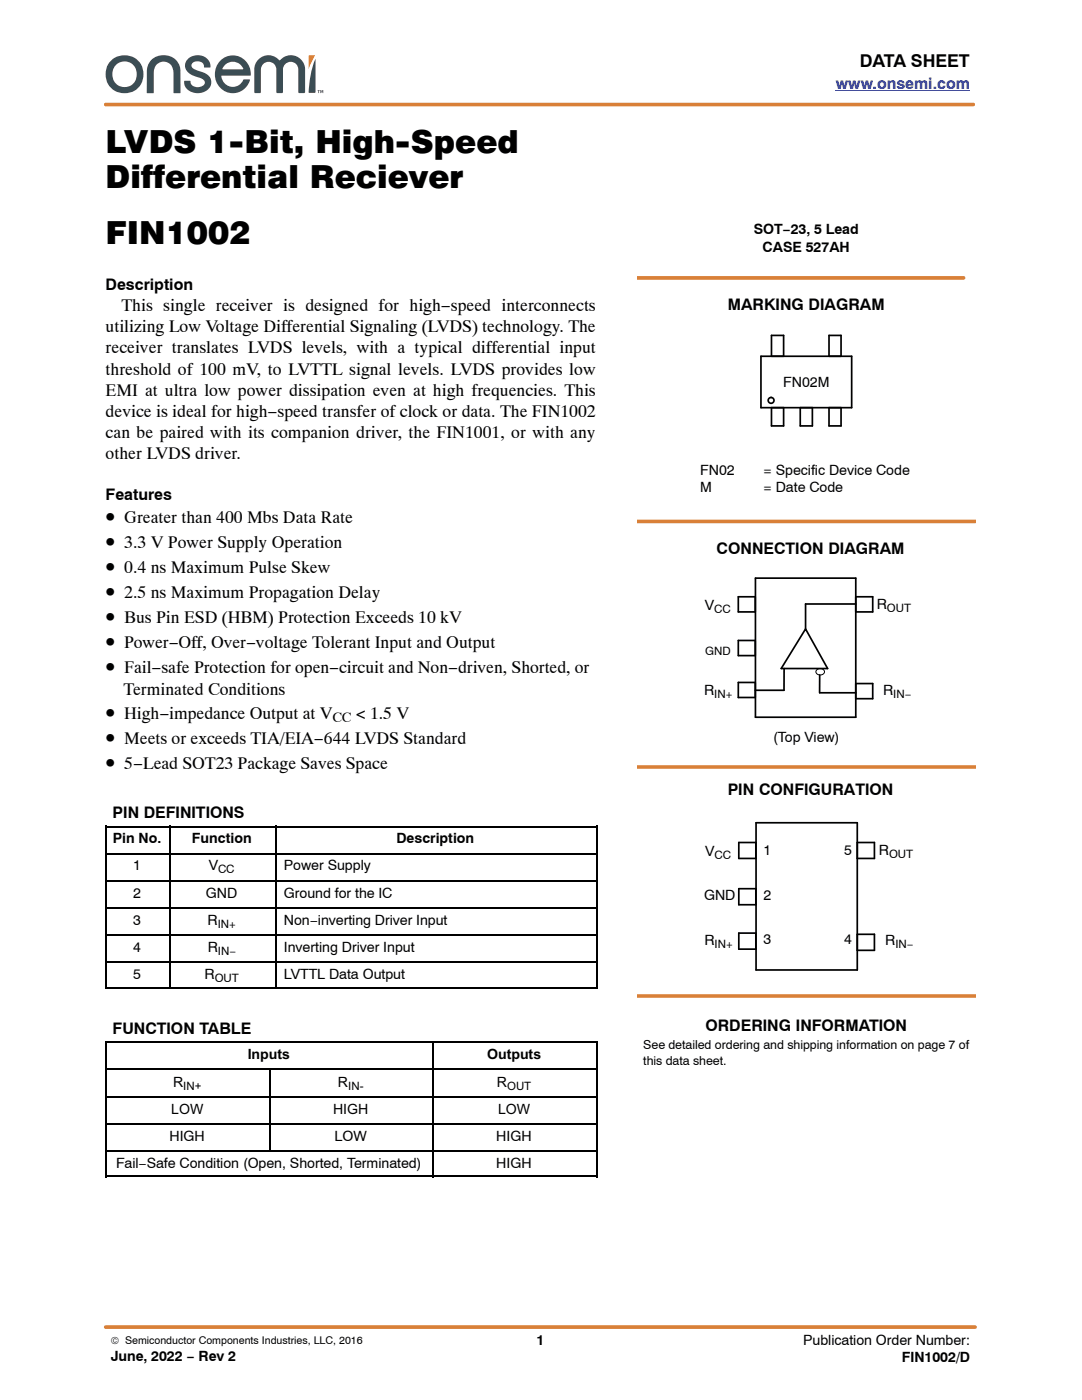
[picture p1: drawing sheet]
<svg xmlns="http://www.w3.org/2000/svg" width="216mm" height="279mm" viewBox="0 0 216 279" stroke-linecap="round" stroke-linejoin="round" font-family="sans-serif">
<defs><g id="words">
<g font-size="6.3">
<text x="21.1" y="30.4">LVDS 1-Bit, High-Speed</text>
<text x="21.1" y="37.5">Differential Reciever</text>
<text x="21.1" y="48.7">FIN1002</text>
</g>
<g font-size="4.2">
<text x="21.1" y="104.4">•</text>
<text x="21.1" y="109.4">•</text>
<text x="21.1" y="114.4">•</text>
<text x="21.1" y="119.4">•</text>
<text x="21.1" y="124.3">•</text>
<text x="21.1" y="129.3">•</text>
<text x="21.1" y="134.3">•</text>
<text x="21.1" y="143.5">•</text>
<text x="21.1" y="148.5">•</text>
<text x="21.1" y="153.4">•</text>
</g>
<g font-size="3.5">
<text x="171.5" y="13.5">DATA SHEET</text>
<text x="24.2" y="62.1">This single receiver is designed for high−speed interconnects</text>
<text x="21.1" y="66.3">utilizing Low Voltage Differential Signaling (LVDS) technology. The</text>
<text x="21.1" y="70.5">receiver translates LVDS levels, with a typical differential input</text>
<text x="21.1" y="74.7">threshold of 100 mV, to LVTTL signal levels. LVDS provides low</text>
<text x="21.1" y="79">EMI at ultra low power dissipation even at high frequencies. This</text>
<text x="21.1" y="83.2">device is ideal for high−speed transfer of clock or data. The FIN1002</text>
<text x="21.1" y="87.4">can be paired with its companion driver, the FIN1001, or with any</text>
<text x="21.1" y="91.6">other LVDS driver.</text>
<text x="24.8" y="104.4">Greater than 400 Mbs Data Rate</text>
<text x="24.8" y="109.4">3.3 V Power Supply Operation</text>
<text x="24.8" y="114.4">0.4 ns Maximum Pulse Skew</text>
<text x="24.8" y="119.4">2.5 ns Maximum Propagation Delay</text>
<text x="24.8" y="124.3">Bus Pin ESD (HBM) Protection Exceeds 10 kV</text>
<text x="24.8" y="129.3">Power−Off, Over−voltage Tolerant Input and Output</text>
<text x="24.8" y="134.3">Fail−safe Protection for open−circuit and Non−driven, Shorted, or</text>
<text x="24.6" y="138.7">Terminated Conditions</text>
<text x="24.8" y="143.5">High−impedance Output at V</text>
<text x="71" y="143.5">&lt; 1.5 V</text>
<text x="24.8" y="148.5">Meets or exceeds TIA/EIA−644 LVDS Standard</text>
<text x="24.8" y="153.4">5−Lead SOT23 Package Saves Space</text>
</g>
<text font-size="3.2" fill="#00f" x="166.8" y="17.8">www.onsemi.com</text>
<g font-size="3.2">
<text x="21.1" y="58">Description</text>
<text x="145.2" y="61.9">MARKING DIAGRAM</text>
<text x="21.1" y="99.8">Features</text>
<text x="143" y="110.5">CONNECTION DIAGRAM</text>
<text x="145.2" y="158.7">PIN CONFIGURATION</text>
<text x="22.5" y="163.2">PIN DEFINITIONS</text>
<text x="22.5" y="206.3">FUNCTION TABLE</text>
<text x="140.8" y="205.7">ORDERING INFORMATION</text>
</g>
<g font-size="2.8">
<text x="150.4" y="46.7">SOT−23, 5 Lead</text>
<text x="152.2" y="50.2">CASE 527AH</text>
<text x="156.3" y="77.3">FN02M</text>
<text x="139.7" y="94.7">FN02</text>
<text x="152.4" y="94.7">= Specific Device Code</text>
<text x="139.7" y="98.2">M</text>
<text x="152.4" y="98.2">= Date Code</text>
<text x="140.6" y="121.7">V</text>
<text x="174.9" y="121.5">R</text>
<text x="140.5" y="138.6">R</text>
<text x="176.2" y="138.7">R</text>
<text x="66.3" y="144.1">CC</text>
<text x="154.3" y="148">(Top View)</text>
<text x="22.5" y="168.3">Pin No.</text>
<text x="26.6" y="173.7">1</text>
<text x="38.3" y="168.3">Function</text>
<text x="41.7" y="173.7">V</text>
<text x="56.6" y="173.7">Power Supply</text>
<text x="79.1" y="168.3">Description</text>
<text x="140.7" y="170.8">V</text>
<text x="152.4" y="170.6">1</text>
<text x="168.4" y="170.6">5</text>
<text x="175.4" y="170.6">R</text>
<text x="26.6" y="179.1">2</text>
<text x="41.1" y="179.1">GND</text>
<text x="56.6" y="179.1">Ground for the IC</text>
<text x="140.5" y="179.6">GND</text>
<text x="152.4" y="179.6">2</text>
<text x="26.6" y="184.6">3</text>
<text x="41.4" y="184.6">R</text>
<text x="56.6" y="184.6">Non−inverting Driver Input</text>
<text x="26.6" y="190">4</text>
<text x="41.4" y="190">R</text>
<text x="56.6" y="190">Inverting Driver Input</text>
<text x="140.6" y="188.7">R</text>
<text x="152.4" y="188.5">3</text>
<text x="168.4" y="188.5">4</text>
<text x="176.6" y="188.7">R</text>
<text x="26.6" y="195.4">5</text>
<text x="40.8" y="195.4">R</text>
<text x="56.6" y="195.4">LVTTL Data Output</text>
<text x="49.4" y="211.4">Inputs</text>
<text x="97.2" y="211.4">Outputs</text>
<text x="34.5" y="216.8">R</text>
<text x="67.4" y="216.8">R</text>
<text x="99.1" y="216.8">R</text>
<text x="33.8" y="227.6">HIGH</text>
<text x="34.2" y="222.3">LOW</text>
<text x="66.5" y="222.3">HIGH</text>
<text x="66.7" y="227.6">LOW</text>
<text x="99" y="227.6">HIGH</text>
<text x="99.4" y="222.3">LOW</text>
<text x="23.2" y="233">Fail−Safe Condition (Open, Shorted, Terminated)</text>
<text x="99" y="233">HIGH</text>
<text x="107" y="268.5">1</text>
<text x="160.3" y="268.5">Publication Order Number:</text>
<text x="22.1" y="271.7">June, 2022 − Rev 2</text>
<text x="179.9" y="271.8">FIN1002/D</text>
</g>
<g font-size="2.5">
<text x="128.4" y="209.4">See detailed ordering and shipping information on page 7 of</text>
<text x="128.4" y="212.5">this data sheet.</text>
</g>
<g font-size="2.3">
<text x="142.5" y="122.3">CC</text>
<text x="177" y="122.1">OUT</text>
<text x="140.7" y="130.7">GND</text>
<text x="142.5" y="139.2">IN+</text>
<text x="178.2" y="139.3">IN−</text>
<text x="142.6" y="171.4">CC</text>
<text x="177.4" y="171.2">OUT</text>
<text x="43.5" y="174.3">CC</text>
<text x="43.4" y="185.2">IN+</text>
<text x="43.5" y="190.6">IN−</text>
<text x="142.6" y="189.3">IN+</text>
<text x="178.7" y="189.3">IN−</text>
<text x="42.8" y="196">OUT</text>
<text x="36.6" y="217.4">IN+</text>
<text x="69.5" y="217.4">IN-</text>
<text x="101.2" y="217.4">OUT</text>
</g>
<text font-size="2.1" x="22.1" y="268.2">© Semiconductor Components Industries, LLC, 2016</text>
</g></defs>
<path d="M61.6 11.1l1.3-.1-1.3 2.8z" fill-rule="evenodd" fill="#d98038"/>
<g fill="#3b4d54">
<path d="M45 12.8l-.6 1h4.1a2.2 2.2 0 0 0-3.5-1zM43.9 12.2a3.5 3.5 0 0 1 4.1-.8 3.5 3.5 0 0 1 1.9 3.7h-5.6a2.14 2.14 0 0 0 2.2 2.2 2.59 2.59 0 0 0 2.2-1.5l1.2 .1a3.6 3.6 0 0 1-4.5 2.5 3.6 3.6 0 0 1-2.4-4.6l.3-.8z" fill-rule="evenodd"/>
<path d="M37.4 11.8a2.65 2.65 0 0 1 2.7-.7 2.65 2.65 0 0 1 1.9 2.1l-.1 .3h-1.1a1.38 1.38 0 0 0-1.1-1.3 1.38 1.38 0 0 0-1.5 .8 1.27 1.27 0 0 0 1.2 1.1l1 .3a2.07 2.07 0 0 1 1.8 2.1 2.07 2.07 0 0 1-2 2 2.54 2.54 0 0 1-3.4-2.3l1.1-.1a1.55 1.55 0 0 0 1.4 1.3 1.55 1.55 0 0 0 1.6-.9 2.33 2.33 0 0 0-1.9-1.2 2.29 2.29 0 0 1-1.9-2.9z" fill-rule="evenodd"/>
<path d="M30.3 11.9a3.4 3.4 0 0 1 3.6-.7 3.4 3.4 0 0 1 2.1 3.1v4.3h-1.4v-3.6a2.18 2.18 0 0 0-1.9-2.7 2.12 2.12 0 0 0-2 2.6v3.7h-1.4v-1.2a14.1 14.1 0 0 1 .3-4.5z" fill-rule="evenodd"/>
<path d="M23.1 13a2.55 2.55 0 0 0-.2 3.5 2.55 2.55 0 0 0 3.5 .4 2.56 2.56 0 0 0 .6-3.4 2.56 2.56 0 0 0-3.4-.9zM21 14.8a3.8 3.8 0 0 1 7.6 0 3.8 3.8 0 0 1-7.6 0z" fill-rule="evenodd"/>
<path d="M62.9 11.8l.1 6.6-.2 .1h-1.2a18.9 18.9 0 0 1 1.3-6.7z" fill-rule="evenodd"/>
<path d="M51.6 11.9a2.87 2.87 0 0 1 4.2 .1 2.88 2.88 0 0 1 3.2-.8 2.88 2.88 0 0 1 1.9 2.7v4.5l-.2 .2h-1l-.2-.2v-4.5a1.53 1.53 0 0 0-1.5-1.6 1.53 1.53 0 0 0-1.5 1.6v4.5l-.2 .2h-1l-.2-.2v-4.5a1.54 1.54 0 0 0-1.5-1.6 1.54 1.54 0 0 0-1.5 1.6v4.5l-.2 .2h-1l-.2-.2 .1-5 .2-.8z" fill-rule="evenodd"/>
<path d="M63.4 18h.4l-.1 .1v.5h-.2v-.5z" fill-rule="evenodd"/>
<path d="M63.9 18h.2l.1 .3 .1-.3h.2v.6h-.1v-.5l-.1 .4h-.1l-.2-.4v.5h-.1z" fill-rule="evenodd"/>
</g>
<path d="M166.8 18.1h26.7" fill="none" stroke="#00f" stroke-width=".2"/>
<path d="M21.1 20.9h173.1M127.1 55.5h65.2M127.1 104.1h67.5M127.1 153.1h67.5M127.1 198.8h67.5M21.1 264.9h173.5" fill="none" stroke="#d98038" stroke-width=".72"/>
<g fill="none" stroke="#000" stroke-width=".32">
<path d="M21.1 165h98.1M21.1 170.4h98.1M21.1 175.8h98.1M21.2 164.8v32.5M33.9 164.8v32.5M55 164.8v32.5M119 164.8v32.5M21.1 181.2h98.1M21.1 186.6h98.1M21.1 192h98.1M21.1 197.1h98.1M21.1 208h98.1"/>
<path d="M21.1 213.4h98.1M21.1 218.9h98.1M21.2 207.9v27M53.8 213.3v16.2M86.4 207.9v27M119 207.9v27M21.1 224.3h98.1M21.1 229.7h98.1M21.1 234.8h98.1"/>
</g>
<g fill="none" stroke="#000" stroke-width=".34">
<path d="M151.8 71.1h18.1v10.3h-18.1zM153.9 71.1v-4.2h2.5v4.2M165.4 71.1v-4.2h2.4v4.2M156.4 81.4v3.6h-2.5v-3.6M162.1 81.4v3.6h-2.4v-3.6M167.8 81.4v3.6h-2.4v-3.6M147.3 119.1h3.4v3h-3.4zM150.7 115.4h20.1v27.7h-20.1zM170.8 119.1h3.3v3h-3.3M147.3 127.8h3.4v3h-3.4zM147.3 136.2h3.4v3h-3.4zM156.5 133.4l-.1 4.4h-5.7"/>
<path d="M160.7 125.5l4.4 7.9h-9.2zM163.6 134.7l-.1 3.6M163.6 138.3h7.2M170.8 120.5h-10.1v5M170.8 136.4h3.3v3h-3.3M147.4 168.1h3.4v3.2h-3.4zM147.4 177.4h3.4v3.2h-3.4zM150.9 164.2h20.2v29.4h-20.2zM171.1 168.1h3.4v3.2h-3.4M147.4 186.2h3.4v3.2h-3.4zM171.1 186.5h3.4v3.2h-3.4"/>
<circle cx="153.9" cy="79.9" r=".58"/>
</g>
<path d="M163.1 133.6a.84 .84 0 0 1 .9-.1 .84 .84 0 0 1 .5 .8 .85 .85 0 0 1-1 .4 .85 .85 0 0 1-.6-.9z" fill="none" stroke="#000" stroke-width=".2"/>
<use href="#words"/>
</svg>
